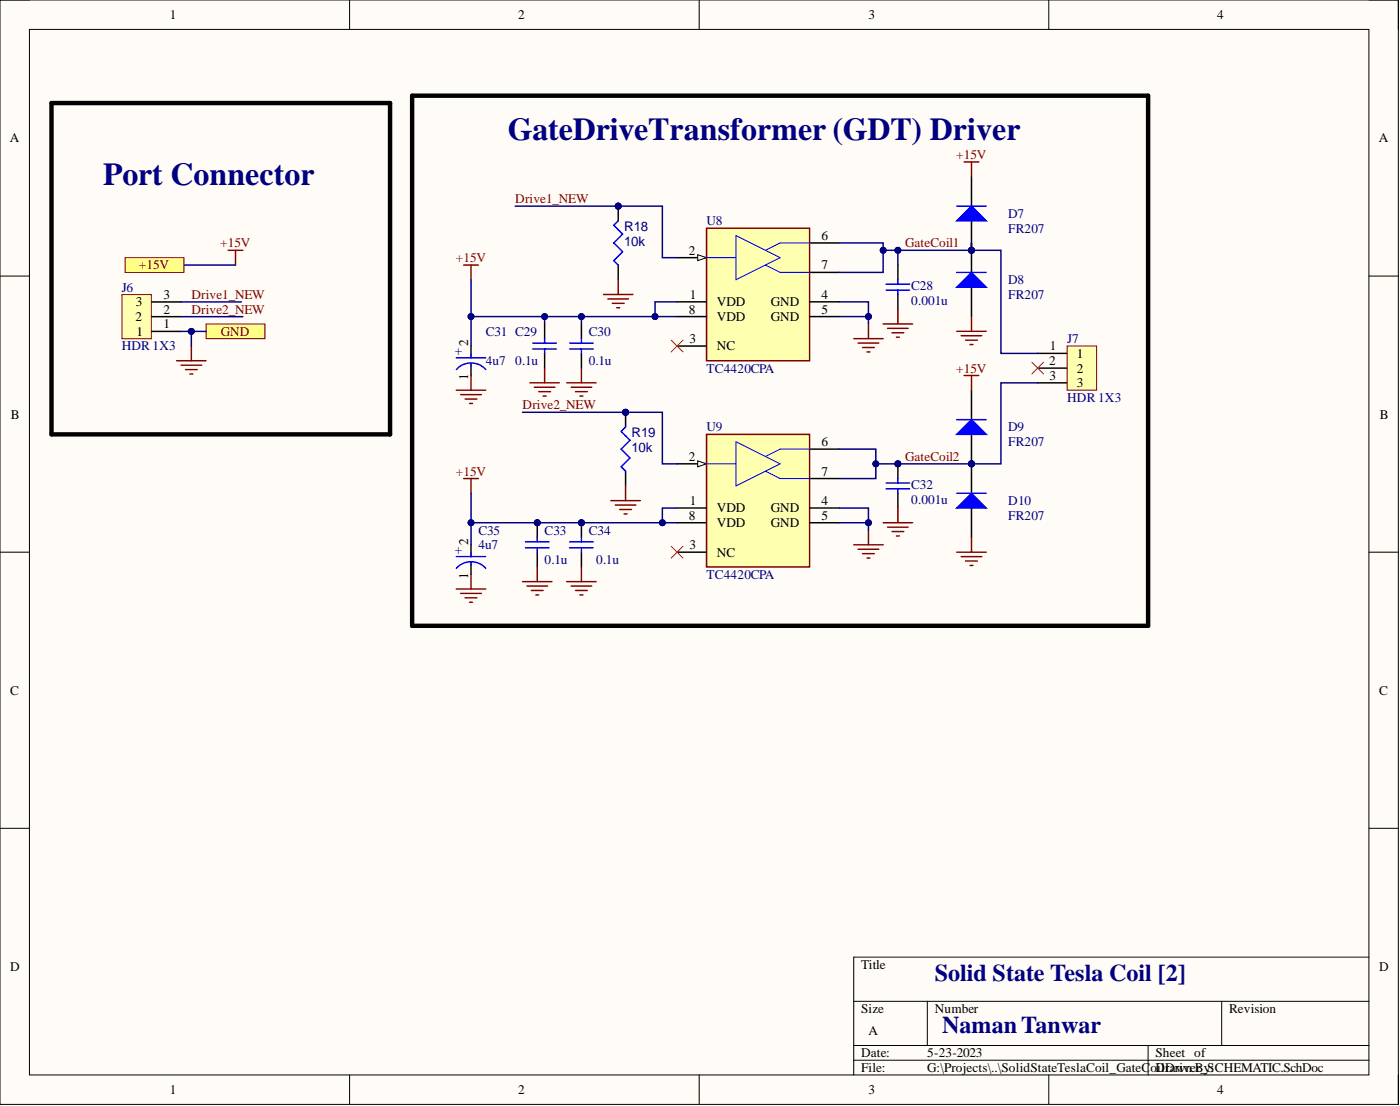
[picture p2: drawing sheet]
<svg xmlns="http://www.w3.org/2000/svg" width="241mm" height="190mm" viewBox="0 0 241 190" stroke-linecap="round" stroke-linejoin="round" font-family="sans-serif">
<defs><g id="words">
<g font-size="5.5" fill="#000080">
<text x="87.5" y="24.2">GateDriveTransformer (GDT) Driver</text>
<text x="17.8" y="31.8">Port Connector</text>
</g>
<g font-size="4.1" fill="#000080">
<text x="161.1" y="169">Solid State Tesla Coil [2]</text>
<text x="162.4" y="177.9">NamanTanwar</text>
</g>
<g font-size="2.3">
<text x="29.3" y="3.3">1</text>
<text x="89.3" y="3.3">2</text>
<text x="149.7" y="3.3">3</text>
<text x="209.8" y="3.3">4</text>
<text x="1.7" y="24.5">A</text>
<text x="237.6" y="24.5">A</text>
<text x="141.6" y="41.3">6</text>
<text x="118.7" y="43.9">2</text>
<text x="141.6" y="46.4">7</text>
<text x="23.4" y="52.8">3</text>
<text x="28.2" y="51.5">3</text>
<text x="118.9" y="51.5">1</text>
<text x="123.6" y="52.8">VDD</text>
<text x="132.9" y="52.8">GND</text>
<text x="141.6" y="51.5">4</text>
<text x="23.3" y="55.3">2</text>
<text x="23.5" y="57.8">1</text>
<text x="28.2" y="56.6">1</text>
<text x="28.2" y="54">2</text>
<text x="80.7" y="59.6" transform="rotate(-90 80.7 59.6)">2</text>
<text x="118.7" y="54">8</text>
<text x="118.8" y="59.1">3</text>
<text x="123.6" y="55.3">VDD</text>
<text x="132.9" y="55.3">GND</text>
<text x="141.6" y="54">5</text>
<text x="80.7" y="65.5" transform="rotate(-90 80.7 65.5)">1</text>
<text x="123.6" y="60.4">NC</text>
<text x="180.8" y="62.9">2</text>
<text x="180.9" y="65.4">3</text>
<text x="181" y="60.4">1</text>
<text x="185.6" y="61.6">1</text>
<text x="185.6" y="64.2">2</text>
<text x="185.6" y="66.7">3</text>
<text x="1.9" y="72.1">B</text>
<text x="141.6" y="76.8">6</text>
<text x="237.8" y="72.1">B</text>
<text x="118.7" y="79.4">2</text>
<text x="141.6" y="81.9">7</text>
<text x="118.7" y="89.5">8</text>
<text x="118.9" y="87">1</text>
<text x="123.6" y="88.3">VDD</text>
<text x="132.9" y="88.3">GND</text>
<text x="141.6" y="87">4</text>
<text x="141.6" y="89.5">5</text>
<text x="80.7" y="93.8" transform="rotate(-90 80.7 93.8)">2</text>
<text x="118.8" y="94.6">3</text>
<text x="123.6" y="95.9">NC</text>
<text x="123.6" y="90.8">VDD</text>
<text x="132.9" y="90.8">GND</text>
<text x="80.7" y="99.8" transform="rotate(-90 80.7 99.8)">1</text>
<text x="1.8" y="119.6">C</text>
<text x="237.7" y="119.6">C</text>
<text x="1.8" y="167.2">D</text>
<text x="148.4" y="166.9">Title</text>
<text x="237.7" y="167.2">D</text>
<text x="148.4" y="174.5">Size</text>
<text x="149.7" y="178.3">A</text>
<text x="161.1" y="174.5">Number</text>
<text x="211.8" y="174.5">Revision</text>
<text x="148.4" y="182.1">Date:</text>
<text x="148.4" y="184.6">File:</text>
<text x="159.8" y="182.1">5-23-2023</text>
<text x="159.8" y="184.6">G:\Projects\..\SolidStateTeslaCoil_GateCoDDriver_SCHEMATIC.SchDoc</text>
<text x="199.2" y="182.1">Sheet of</text>
<text x="199.5" y="184.6">ilrawn By:</text>
<text x="29.3" y="188.4">1</text>
<text x="89.3" y="188.4">2</text>
<text x="149.7" y="188.4">3</text>
<text x="209.8" y="188.4">4</text>
</g>
<g font-size="2.3" fill="#800000">
<text x="164.8" y="27.4">+15V</text>
<text x="88.8" y="35">Drive1_NEW</text>
<text x="23.9" y="46.4">+15V</text>
<text x="38" y="42.6">+15V</text>
<text x="78.6" y="45.1">+15V</text>
<text x="156" y="42.6">GateCoil1</text>
<text x="33" y="51.5">Drive1_NEW</text>
<text x="33" y="54">Drive2_NEW</text>
<text x="38.1" y="57.8">GND</text>
<text x="164.8" y="64.2">+15V</text>
<text x="90.1" y="70.5">Drive2_NEW</text>
<text x="78.6" y="81.9">+15V</text>
<text x="156" y="79.4">GateCoil2</text>
</g>
<g font-size="2.3" fill="#000080">
<text x="107.6" y="39.8">R18</text>
<text x="121.8" y="38.8">U8</text>
<text x="173.8" y="37.5">D7</text>
<text x="173.8" y="40.1">FR207</text>
<text x="107.6" y="42.4">10k</text>
<text x="21" y="50.2">J6</text>
<text x="157" y="50">C28</text>
<text x="157" y="52.5">0.001u</text>
<text x="173.8" y="48.9">D8</text>
<text x="173.8" y="51.5">FR207</text>
<text x="83.7" y="57.8">C31 C29</text>
<text x="101.5" y="57.8">C30</text>
<text x="183.9" y="59.1">J7</text>
<text x="21" y="60.4">HDR 1X3</text>
<text x="78.4" y="61.1">+</text>
<text x="83.7" y="62.9">4u7</text>
<text x="88.8" y="62.9">0.1u</text>
<text x="101.5" y="62.9">0.1u</text>
<text x="121.8" y="64.2">TC4420CPA</text>
<text x="183.9" y="69.2">HDR 1X3</text>
<text x="108.8" y="75.3">R19</text>
<text x="108.8" y="77.9">10k</text>
<text x="121.8" y="74.3">U9</text>
<text x="173.8" y="74.3">D9</text>
<text x="173.8" y="76.8">FR207</text>
<text x="157" y="84.2">C32</text>
<text x="157" y="86.7">0.001u</text>
<text x="173.8" y="87">D10</text>
<text x="173.8" y="89.5">FR207</text>
<text x="78.4" y="95.4">+</text>
<text x="82.5" y="92.1">C35</text>
<text x="82.5" y="94.6">4u7</text>
<text x="93.9" y="92.1">C33</text>
<text x="101.5" y="92.1">C34</text>
<text x="93.9" y="97.1">0.1u</text>
<text x="102.7" y="97.1">0.1u</text>
<text x="121.8" y="99.7">TC4420CPA</text>
</g>
</g></defs>
<path d="M0 0h241v190.2h-241z" fill-rule="evenodd" fill="#fffcf8"/>
<path d="M0 0h241v190.2h-241z" fill="none" stroke="#000" stroke-width=".17"/>
<path d="M5.1 5.1h230.8v180.1h-230.8z" fill-rule="evenodd" fill="#fffcf8"/>
<g fill="none" stroke="#000" stroke-width=".17">
<path d="M0 0h5.1M60.3 0v5.1M120.5 0v5.1M180.8 0v5.1M235.9 0h5.1v5.1M5.1 5.1h230.8v180.1h-230.8zM0 47.6h5.1M235.9 47.6h5.1M0 95.1h5.1M235.9 95.1h5.1M0 142.7h5.1M235.9 142.7h5.1"/>
<path d="M147.1 172.5h88.8M159.8 172.5v7.6M210.6 172.5v7.6M235.9 164.9h-88.8v20.3M60.3 185.2v5M120.5 185.2v5M147.1 180.1h88.8M147.1 182.6h88.8M180.8 185.2v5M197.9 180.1v5.1M241 185.2v5"/>
</g>
<path d="M21 50.7h5.1v7.6h-5.1z" fill-rule="evenodd" fill="#ffffb0"/>
<path d="M21 50.7h5.1v7.6h-5.1z" fill="none" stroke="#800000" stroke-width=".17"/>
<path d="M26.2 57.1h5M26.2 54.5h5M26.2 52h5" fill="none" stroke="#000" stroke-width=".25"/>
<path d="M35.5 55.8h10.2v2.5h-10.2z" fill-rule="evenodd" fill="#ffff80"/>
<path d="M35.5 55.8h10.2v2.5h-10.2z" fill="none" stroke="#800000" stroke-width=".17"/>
<path d="M21.6 44.4h10.1v2.5h-10.1z" fill-rule="evenodd" fill="#ffff80"/>
<path d="M21.6 44.4h10.1v2.5h-10.1z" fill="none" stroke="#800000" stroke-width=".17"/>
<path d="M39.3 43.1h2.6M40.6 43.1v2.5" fill="none" stroke="#800000" stroke-width=".25"/>
<path d="M116.7 44.4h5.1" fill="none" stroke="#000" stroke-width=".25"/>
<path d="M120.3 43.9l1.5 .5-1.5 .5z" fill="#f8fcff"/>
<path d="M120.3 43.9l1.5 .5-1.5 .5z" fill="none" stroke="#000" stroke-width=".17"/>
<path d="M139.5 41.8h5.1M139.5 46.9h5.1" fill="none" stroke="#000" stroke-width=".25"/>
<path d="M121.8 39.3h17.7v22.8h-17.7z" fill-rule="evenodd" fill="#ffffb0"/>
<path d="M121.8 39.3h17.7v22.8h-17.7z" fill="none" stroke="#800000" stroke-width=".25"/>
<path d="M121.8 44.4h5M126.8 40.6l7.7 3.8-7.7 3.8zM131.9 45.6l2.6 1.3h5M139.5 41.8h-5l-2.6 1.3" fill="none" stroke="#00f" stroke-width=".17"/>
<path d="M116.7 52h5.1M116.7 59.6h5.1M116.7 54.5h5.1M139.5 52h5.1M139.5 54.5h5.1M116.7 79.9h5.1" fill="none" stroke="#000" stroke-width=".25"/>
<path d="M120.3 79.4l1.5 .5-1.5 .5z" fill="#f8fcff"/>
<path d="M120.3 79.4l1.5 .5-1.5 .5z" fill="none" stroke="#000" stroke-width=".17"/>
<path d="M139.5 77.4h5.1M139.5 82.4h5.1" fill="none" stroke="#000" stroke-width=".25"/>
<path d="M121.8 74.8h17.7v22.8h-17.7z" fill-rule="evenodd" fill="#ffffb0"/>
<g fill="none" stroke="#800000" stroke-width=".25">
<path d="M33 59.6v2.5M79.9 45.6h2.6M81.2 45.6v2.6M147.1 58.3h5.1M147.9 59.1h3.6M148.7 59.9h2M149.7 55.8v2.5M30.4 62.1h5.1M31.2 62.9h3.6M32 63.7h2M32.7 64.4h.5M121.8 74.8h17.7v22.8h-17.7z"/>
<path d="M149.4 60.6h.5M79.9 82.4h2.6M81.2 82.4v2.6M147.1 93.8h5.1M147.9 94.6h3.6M148.7 95.4h2M149.4 96.1h.5M149.7 91.3v2.5"/>
</g>
<path d="M121.8 79.9h5M126.8 76.1l7.7 3.8-7.7 3.8zM139.5 77.4h-5l-2.6 1.2M131.9 81.2l2.6 1.2h5" fill="none" stroke="#00f" stroke-width=".17"/>
<path d="M116.7 87.5h5.1M116.7 95.1h5.1M116.7 90h5.1M139.5 87.5h5.1M139.5 90h5.1" fill="none" stroke="#000" stroke-width=".25"/>
<path d="M115.7 58.6l2 2M117.7 58.6l-2 2M115.7 94.1l2 2M117.7 94.1l-2 2" fill="none" stroke="#f00" stroke-width=".17"/>
<circle cx="106.6" cy="35.5" r=".51" fill="#000080"/>
<circle cx="106.6" cy="35.5" r=".51" fill="none" stroke="#000080" stroke-width=".17"/>
<path d="M106.6 35.5v2.5" fill="none" stroke="#000" stroke-width=".25"/>
<circle cx="106.6" cy="35.5" r=".51" fill="#000080"/>
<circle cx="106.6" cy="35.5" r=".51" fill="none" stroke="#000080" stroke-width=".17"/>
<path d="M106.6 45.6v2.6" fill="none" stroke="#000" stroke-width=".25"/>
<path d="M106.6 38l-.8 .8 1.5 1.5-1.5 1.5 1.5 1.6-1.5 1.5 .8 .7" fill="none" stroke="#00f" stroke-width=".25"/>
<path d="M104 50.7h5.1M104.8 51.5h3.5M105.5 52.2h2.1M106.3 53h.5M106.6 48.2v2.5" fill="none" stroke="#800000" stroke-width=".25"/>
<circle cx="107.8" cy="71" r=".51" fill="#000080"/>
<circle cx="107.8" cy="71" r=".51" fill="none" stroke="#000080" stroke-width=".17"/>
<path d="M107.8 71v2.6" fill="none" stroke="#000" stroke-width=".25"/>
<circle cx="107.8" cy="71" r=".51" fill="#000080"/>
<circle cx="107.8" cy="71" r=".51" fill="none" stroke="#000080" stroke-width=".17"/>
<path d="M107.8 81.2v2.5" fill="none" stroke="#000" stroke-width=".25"/>
<path d="M107.8 73.6l-.7 .7 1.5 1.5-1.5 1.6 1.5 1.5-1.5 1.5 .7 .8" fill="none" stroke="#00f" stroke-width=".25"/>
<path d="M105.3 86.2h5.1M106 87h3.6M106.8 87.8h2M107.6 88.5h.5M107.8 83.7v2.5" fill="none" stroke="#800000" stroke-width=".25"/>
<path d="M183.9 59.6h5.1v7.6h-5.1z" fill-rule="evenodd" fill="#ffffb0"/>
<path d="M183.9 59.6h5.1v7.6h-5.1z" fill="none" stroke="#800000" stroke-width=".17"/>
<path d="M100.2 55.8v2.5M100.2 60.9v2.5M178.9 60.9h5M178.9 63.4h5M178.9 65.9h5" fill="none" stroke="#000" stroke-width=".25"/>
<path d="M177.8 62.4l2.1 2M179.9 62.4l-2.1 2" fill="none" stroke="#f00" stroke-width=".17"/>
<path d="M98.2 59.1h4M100.2 58.3v.8M98.2 60.1h4M100.2 60.1v.8" fill="none" stroke="#00f" stroke-width=".25"/>
<circle cx="100.2" cy="90" r=".51" fill="#000080"/>
<circle cx="100.2" cy="90" r=".51" fill="none" stroke="#000080" stroke-width=".17"/>
<path d="M100.2 90v2.6M100.2 95.1v2.5" fill="none" stroke="#000" stroke-width=".25"/>
<circle cx="100.2" cy="90" r=".51" fill="#000080"/>
<circle cx="100.2" cy="90" r=".51" fill="none" stroke="#000080" stroke-width=".17"/>
<path d="M98.2 93.3h4M98.2 94.3h4M100.2 92.6v.7M100.2 94.3v.8" fill="none" stroke="#00f" stroke-width=".25"/>
<path d="M97.7 65.9h5M98.4 66.7h3.6M99.2 67.5h2M100 68.2h.5M100.2 63.4v2.5M100.2 97.6v2.6M97.7 100.2h5M98.4 100.9h3.6M99.2 101.7h2M100 102.5h.5" fill="none" stroke="#800000" stroke-width=".25"/>
<circle cx="92.6" cy="90" r=".51" fill="#000080"/>
<circle cx="92.6" cy="90" r=".51" fill="none" stroke="#000080" stroke-width=".17"/>
<path d="M92.6 90v2.6M92.6 95.1v2.5" fill="none" stroke="#000" stroke-width=".25"/>
<circle cx="92.6" cy="90" r=".51" fill="#000080"/>
<circle cx="92.6" cy="90" r=".51" fill="none" stroke="#000080" stroke-width=".17"/>
<g fill="none" stroke="#00f" stroke-width=".25">
<path d="M91.8 59.1h4.1M93.9 58.3v.8M152.7 48.9h4.1M152.7 50h4.1M154.8 48.2v.7M154.8 50v.7M78.6 63.7a3.4 3.4 0 0 1 5.1 0M78.6 61.6h5.1M81.2 60.9v.7M81.2 62.6v.6M91.8 60.1h4.1M93.9 60.1v.8"/>
<path d="M78.6 97.9a3.4 3.4 0 0 1 5.1 0M78.6 95.9h5.1M81.2 95.1v.8M81.2 96.9v.5M90.6 93.3h4M90.6 94.3h4M92.6 92.6v.7M92.6 94.3v.8"/>
</g>
<g fill="none" stroke="#800000" stroke-width=".25">
<path d="M152.2 55.8h5.1M153 56.6h3.5M153.7 57.3h2.1M154.5 58.1h.5M154.8 53.3v2.5M78.6 67.2h5.1M79.4 68h3.6M80.2 68.7h2M80.9 69.5h.5M81.2 64.7v2.5M91.3 65.9h5.1M92.1 66.7h3.5"/>
<path d="M92.9 67.5h2M93.6 68.2h.5M93.9 63.4v2.5M81.2 98.9v2.6M92.6 97.6v2.6M78.6 101.5h5.1M79.4 102.2h3.6M80.2 103h2M80.9 103.7h.5M90.1 100.2h5M90.8 100.9h3.6M91.6 101.7h2"/>
<path d="M92.3 102.5h.6"/>
</g>
<path d="M81.2 59.6v2M93.9 55.8v2.5M154.8 45.6v2.6M154.8 50.7v2.6M81.2 62.6v2.1M93.9 60.9v2.5M81.2 93.8v2.1M81.2 96.9v2" fill="none" stroke="#000" stroke-width=".25"/>
<circle cx="154.8" cy="79.9" r=".51" fill="#000080"/>
<circle cx="154.8" cy="79.9" r=".51" fill="none" stroke="#000080" stroke-width=".17"/>
<path d="M154.8 79.9v2.5M154.8 85v2.5" fill="none" stroke="#000" stroke-width=".25"/>
<circle cx="154.8" cy="79.9" r=".51" fill="#000080"/>
<circle cx="154.8" cy="79.9" r=".51" fill="none" stroke="#000080" stroke-width=".17"/>
<path d="M152.7 83.2h4.1M152.7 84.2h4.1M154.8 82.4v.8M154.8 84.2v.8" fill="none" stroke="#00f" stroke-width=".25"/>
<path d="M152.2 90h5.1M153 90.8h3.5M153.7 91.6h2.1M154.5 92.3h.5M154.8 87.5v2.5" fill="none" stroke="#800000" stroke-width=".25"/>
<path d="M167.4 41.8v5.1M167.4 49.5v5" fill="none" stroke="#000" stroke-width=".25"/>
<path d="M164.9 49.5l2.5-2.6 2.6 2.6z" fill="#00f"/>
<path d="M164.9 49.5l2.5-2.6 2.6 2.6zM164.9 46.9h5.1" fill="none" stroke="#00f" stroke-width=".25"/>
<circle cx="167.4" cy="43.1" r=".51" fill="#000080"/>
<circle cx="167.4" cy="43.1" r=".51" fill="none" stroke="#000080" stroke-width=".17"/>
<path d="M167.4 38v5.1" fill="none" stroke="#000" stroke-width=".25"/>
<circle cx="167.4" cy="43.1" r=".51" fill="#000080"/>
<circle cx="167.4" cy="43.1" r=".51" fill="none" stroke="#000080" stroke-width=".17"/>
<path d="M167.4 30.4v5.1" fill="none" stroke="#000" stroke-width=".25"/>
<path d="M164.9 38l2.5-2.5 2.6 2.5z" fill="#00f"/>
<path d="M164.9 38l2.5-2.5 2.6 2.5zM164.9 35.5h5.1" fill="none" stroke="#00f" stroke-width=".25"/>
<path d="M166.2 27.9h2.5M167.4 27.9v2.5M164.9 57.1h5.1M165.7 57.8h3.5M166.4 58.6h2.1M167.2 59.3h.5M167.4 54.5v2.6" fill="none" stroke="#800000" stroke-width=".25"/>
<circle cx="167.4" cy="79.9" r=".51" fill="#000080"/>
<circle cx="167.4" cy="79.9" r=".51" fill="none" stroke="#000080" stroke-width=".17"/>
<path d="M167.4 79.9v5.1M167.4 87.5v5.1" fill="none" stroke="#000" stroke-width=".25"/>
<circle cx="167.4" cy="79.9" r=".51" fill="#000080"/>
<circle cx="167.4" cy="79.9" r=".51" fill="none" stroke="#000080" stroke-width=".17"/>
<path d="M164.9 87.5l2.5-2.5 2.6 2.5z" fill="#00f"/>
<path d="M164.9 87.5l2.5-2.5 2.6 2.5zM164.9 85h5.1" fill="none" stroke="#00f" stroke-width=".25"/>
<circle cx="167.4" cy="79.9" r=".51" fill="#000080"/>
<circle cx="167.4" cy="79.9" r=".51" fill="none" stroke="#000080" stroke-width=".17"/>
<path d="M167.4 74.8v5.1" fill="none" stroke="#000" stroke-width=".25"/>
<circle cx="167.4" cy="79.9" r=".51" fill="#000080"/>
<circle cx="167.4" cy="79.9" r=".51" fill="none" stroke="#000080" stroke-width=".17"/>
<path d="M167.4 67.2v5.1" fill="none" stroke="#000" stroke-width=".25"/>
<path d="M164.9 74.8l2.5-2.5 2.6 2.5z" fill="#00f"/>
<path d="M164.9 74.8l2.5-2.5 2.6 2.5zM164.9 72.3h5.1" fill="none" stroke="#00f" stroke-width=".25"/>
<path d="M166.2 64.7h2.5M167.4 64.7v2.5M164.9 95.1h5.1M165.7 95.9h3.5M166.4 96.6h2.1M167.2 97.4h.5M167.4 92.6v2.5" fill="none" stroke="#800000" stroke-width=".25"/>
<path d="M8.9 17.7h58.3v57.1h-58.3zM71 16.5h126.9v91.3h-126.9z" fill="none" stroke="#000" stroke-width=".76"/>
<path d="M31.2 54.5h10.7M31.2 52h10.4M31.7 45.6h8.9M81.2 85v5h33" fill="none" stroke="#000080" stroke-width=".25"/>
<circle cx="114.2" cy="90" r=".51" fill="#000080"/>
<circle cx="114.2" cy="90" r=".51" fill="none" stroke="#000080" stroke-width=".17"/>
<circle cx="100.2" cy="90" r=".51" fill="#000080"/>
<circle cx="100.2" cy="90" r=".51" fill="none" stroke="#000080" stroke-width=".17"/>
<circle cx="92.6" cy="90" r=".51" fill="#000080"/>
<circle cx="92.6" cy="90" r=".51" fill="none" stroke="#000080" stroke-width=".17"/>
<circle cx="81.2" cy="90" r=".51" fill="#000080"/>
<circle cx="81.2" cy="90" r=".51" fill="none" stroke="#000080" stroke-width=".17"/>
<path d="M116.7 87.5h-2.5v2.5h2.5" fill="none" stroke="#000080" stroke-width=".25"/>
<circle cx="114.2" cy="90" r=".51" fill="#000080"/>
<circle cx="114.2" cy="90" r=".51" fill="none" stroke="#000080" stroke-width=".17"/>
<path d="M33 57.1v2.5" fill="none" stroke="#000080" stroke-width=".25"/>
<circle cx="33" cy="57.1" r=".51" fill="#000080"/>
<circle cx="33" cy="57.1" r=".51" fill="none" stroke="#000080" stroke-width=".17"/>
<path d="M144.6 54.5h5.1" fill="none" stroke="#000080" stroke-width=".25"/>
<circle cx="149.7" cy="54.5" r=".51" fill="#000080"/>
<circle cx="149.7" cy="54.5" r=".51" fill="none" stroke="#000080" stroke-width=".17"/>
<path d="M144.6 90h5.1" fill="none" stroke="#000080" stroke-width=".25"/>
<circle cx="149.7" cy="90" r=".51" fill="#000080"/>
<circle cx="149.7" cy="90" r=".51" fill="none" stroke="#000080" stroke-width=".17"/>
<path d="M106.6 35.5h7.6v8.9h2.5" fill="none" stroke="#000080" stroke-width=".25"/>
<circle cx="106.6" cy="35.5" r=".51" fill="#000080"/>
<circle cx="106.6" cy="35.5" r=".51" fill="none" stroke="#000080" stroke-width=".17"/>
<path d="M88.8 35.5h17.8" fill="none" stroke="#000080" stroke-width=".25"/>
<circle cx="106.6" cy="35.5" r=".51" fill="#000080"/>
<circle cx="106.6" cy="35.5" r=".51" fill="none" stroke="#000080" stroke-width=".17"/>
<path d="M107.8 71h6.4v8.9h2.5" fill="none" stroke="#000080" stroke-width=".25"/>
<circle cx="107.8" cy="71" r=".51" fill="#000080"/>
<circle cx="107.8" cy="71" r=".51" fill="none" stroke="#000080" stroke-width=".17"/>
<path d="M90.1 71h17.7" fill="none" stroke="#000080" stroke-width=".25"/>
<circle cx="107.8" cy="71" r=".51" fill="#000080"/>
<circle cx="107.8" cy="71" r=".51" fill="none" stroke="#000080" stroke-width=".17"/>
<path d="M178.9 65.9h-6.4v14h-21.5" fill="none" stroke="#000080" stroke-width=".25"/>
<circle cx="151" cy="79.9" r=".51" fill="#000080"/>
<circle cx="151" cy="79.9" r=".51" fill="none" stroke="#000080" stroke-width=".17"/>
<circle cx="154.8" cy="79.9" r=".51" fill="#000080"/>
<circle cx="154.8" cy="79.9" r=".51" fill="none" stroke="#000080" stroke-width=".17"/>
<circle cx="167.4" cy="79.9" r=".51" fill="#000080"/>
<circle cx="167.4" cy="79.9" r=".51" fill="none" stroke="#000080" stroke-width=".17"/>
<path d="M35.5 57.1h-4.3" fill="none" stroke="#000080" stroke-width=".25"/>
<circle cx="33" cy="57.1" r=".51" fill="#000080"/>
<circle cx="33" cy="57.1" r=".51" fill="none" stroke="#000080" stroke-width=".17"/>
<path d="M144.6 87.5h5.1v3.8" fill="none" stroke="#000080" stroke-width=".25"/>
<circle cx="149.7" cy="90" r=".51" fill="#000080"/>
<circle cx="149.7" cy="90" r=".51" fill="none" stroke="#000080" stroke-width=".17"/>
<path d="M144.6 77.4h6.4v5h-6.4" fill="none" stroke="#000080" stroke-width=".25"/>
<circle cx="151" cy="79.9" r=".51" fill="#000080"/>
<circle cx="151" cy="79.9" r=".51" fill="none" stroke="#000080" stroke-width=".17"/>
<path d="M144.6 52h5.1v3.8" fill="none" stroke="#000080" stroke-width=".25"/>
<circle cx="149.7" cy="54.5" r=".51" fill="#000080"/>
<circle cx="149.7" cy="54.5" r=".51" fill="none" stroke="#000080" stroke-width=".17"/>
<path d="M144.6 41.8h7.6v5.1h-7.6" fill="none" stroke="#000080" stroke-width=".25"/>
<circle cx="152.2" cy="43.1" r=".51" fill="#000080"/>
<circle cx="152.2" cy="43.1" r=".51" fill="none" stroke="#000080" stroke-width=".17"/>
<path d="M116.7 52h-3.8v2.5h3.8" fill="none" stroke="#000080" stroke-width=".25"/>
<circle cx="112.9" cy="54.5" r=".51" fill="#000080"/>
<circle cx="112.9" cy="54.5" r=".51" fill="none" stroke="#000080" stroke-width=".17"/>
<path d="M81.2 48.2v6.3h31.7" fill="none" stroke="#000080" stroke-width=".25"/>
<circle cx="112.9" cy="54.5" r=".51" fill="#000080"/>
<circle cx="112.9" cy="54.5" r=".51" fill="none" stroke="#000080" stroke-width=".17"/>
<circle cx="100.2" cy="54.5" r=".51" fill="#000080"/>
<circle cx="100.2" cy="54.5" r=".51" fill="none" stroke="#000080" stroke-width=".17"/>
<circle cx="93.9" cy="54.5" r=".51" fill="#000080"/>
<circle cx="93.9" cy="54.5" r=".51" fill="none" stroke="#000080" stroke-width=".17"/>
<circle cx="81.2" cy="54.5" r=".51" fill="#000080"/>
<circle cx="81.2" cy="54.5" r=".51" fill="none" stroke="#000080" stroke-width=".17"/>
<path d="M100.2 54.5v1.3" fill="none" stroke="#000080" stroke-width=".25"/>
<circle cx="100.2" cy="54.5" r=".51" fill="#000080"/>
<circle cx="100.2" cy="54.5" r=".51" fill="none" stroke="#000080" stroke-width=".17"/>
<path d="M93.9 54.5v1.3" fill="none" stroke="#000080" stroke-width=".25"/>
<circle cx="93.9" cy="54.5" r=".51" fill="#000080"/>
<circle cx="93.9" cy="54.5" r=".51" fill="none" stroke="#000080" stroke-width=".17"/>
<path d="M81.2 54.5v5.1" fill="none" stroke="#000080" stroke-width=".25"/>
<circle cx="81.2" cy="54.5" r=".51" fill="#000080"/>
<circle cx="81.2" cy="54.5" r=".51" fill="none" stroke="#000080" stroke-width=".17"/>
<path d="M81.2 90v3.8" fill="none" stroke="#000080" stroke-width=".25"/>
<circle cx="81.2" cy="90" r=".51" fill="#000080"/>
<circle cx="81.2" cy="90" r=".51" fill="none" stroke="#000080" stroke-width=".17"/>
<path d="M152.2 43.1h20.3v17.8h6.4" fill="none" stroke="#000080" stroke-width=".25"/>
<circle cx="152.2" cy="43.1" r=".51" fill="#000080"/>
<circle cx="152.2" cy="43.1" r=".51" fill="none" stroke="#000080" stroke-width=".17"/>
<circle cx="154.8" cy="43.1" r=".51" fill="#000080"/>
<circle cx="154.8" cy="43.1" r=".51" fill="none" stroke="#000080" stroke-width=".17"/>
<circle cx="167.4" cy="43.1" r=".51" fill="#000080"/>
<circle cx="167.4" cy="43.1" r=".51" fill="none" stroke="#000080" stroke-width=".17"/>
<path d="M154.8 43.1v2.5" fill="none" stroke="#000080" stroke-width=".25"/>
<circle cx="154.8" cy="43.1" r=".51" fill="#000080"/>
<circle cx="154.8" cy="43.1" r=".51" fill="none" stroke="#000080" stroke-width=".17"/>
<path d="M167.4 41.8v1.3" fill="none" stroke="#000080" stroke-width=".25"/>
<circle cx="167.4" cy="43.1" r=".51" fill="#000080"/>
<circle cx="167.4" cy="43.1" r=".51" fill="none" stroke="#000080" stroke-width=".17"/>
<use href="#words"/>
</svg>
